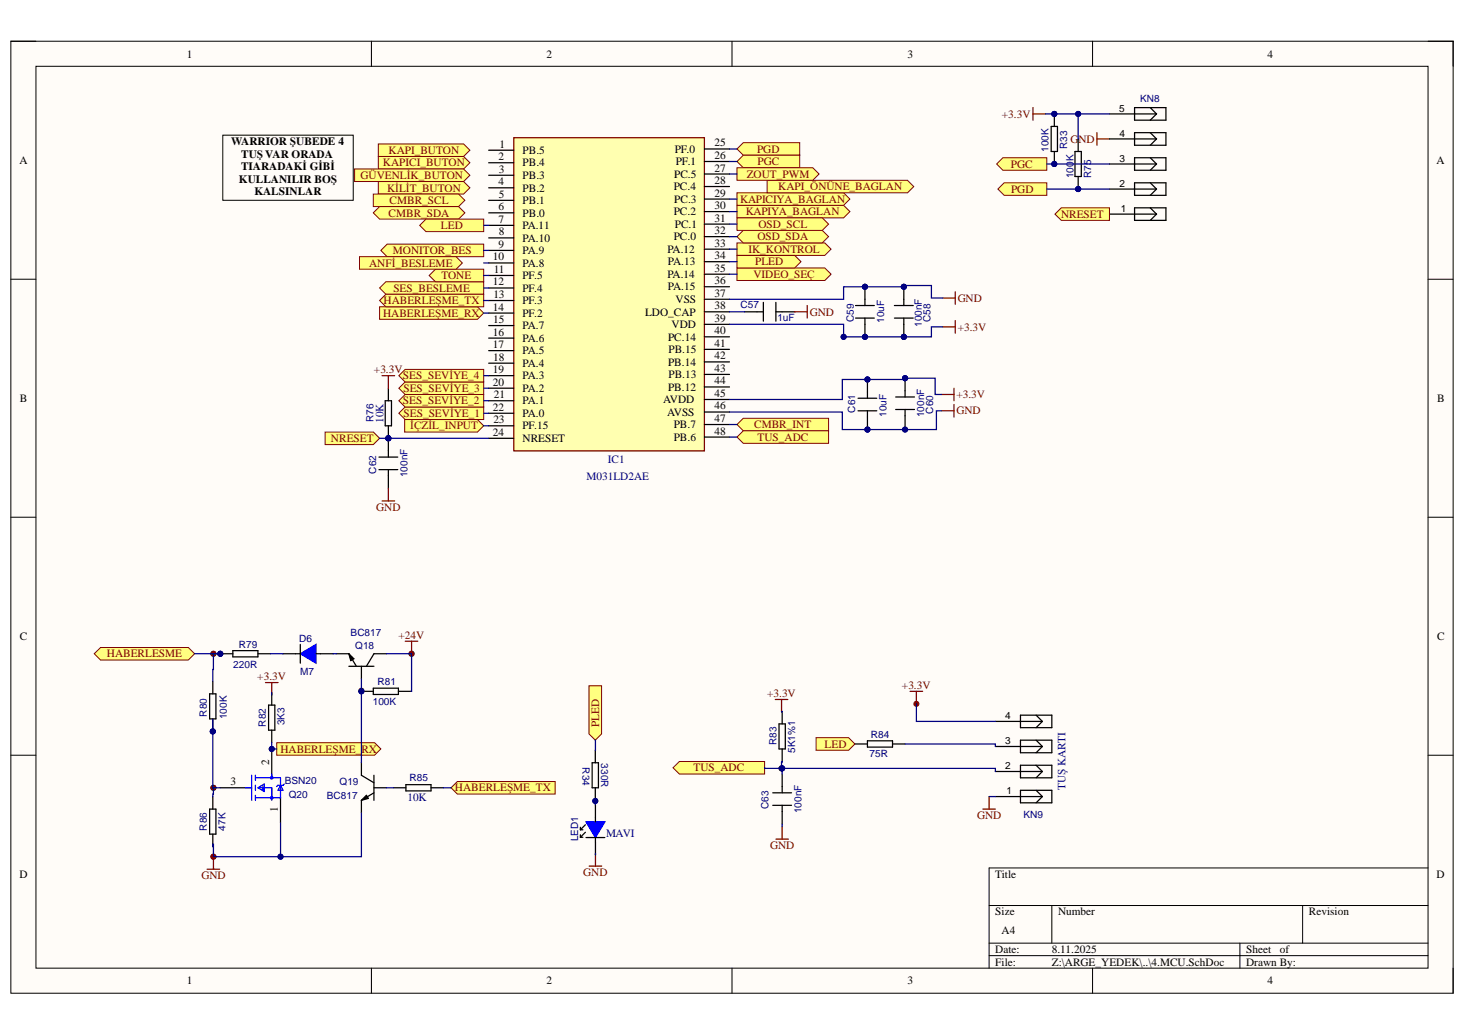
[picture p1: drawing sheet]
<svg xmlns="http://www.w3.org/2000/svg" width="297mm" height="210mm" viewBox="0 0 297 210" stroke-linecap="round" stroke-linejoin="round" font-family="sans-serif">
<defs><g id="words">
<g font-size="2.3">
<text x="37.8" y="11.7">1</text>
<text x="110.7" y="11.7">2</text>
<text x="183.9" y="11.7">3</text>
<text x="256.8" y="11.7">4</text>
<text x="46.9" y="29.4">WARRIOR ŞUBEDE 4</text>
<text x="101.2" y="29.9">1</text>
<text x="144.7" y="29.6">25</text>
<text x="3.9" y="33.2">A</text>
<text x="48.8" y="34.5">TIARADAKİ GİBİ</text>
<text x="48.9" y="31.9">TUŞ VAR ORADA</text>
<text x="101" y="32.4">2</text>
<text x="101.1" y="35">3</text>
<text x="105.9" y="31.2">PB.5</text>
<text x="105.9" y="33.7">PB.4</text>
<text x="136.8" y="30.9">PF.0</text>
<text x="137" y="33.4">PF.1</text>
<text x="144.7" y="32.2">26</text>
<text x="144.7" y="34.8">27</text>
<text x="291.1" y="33.2">A</text>
<text x="48.4" y="37">KULLANILIR BOŞ</text>
<text x="51.5" y="39.6">KALSINLAR</text>
<text x="101" y="37.5">4</text>
<text x="101.1" y="40.1">5</text>
<text x="105.9" y="36.3">PB.3</text>
<text x="105.9" y="38.8">PB.2</text>
<text x="105.9" y="41.3">PB.1</text>
<text x="136.5" y="38.6">PC.4</text>
<text x="136.6" y="36">PC.5</text>
<text x="136.6" y="41.1">PC.3</text>
<text x="144.7" y="37.3">28</text>
<text x="144.7" y="39.8">29</text>
<text x="101" y="42.6">6</text>
<text x="101" y="45.1">7</text>
<text x="101.1" y="47.7">8</text>
<text x="105.9" y="43.9">PB.0</text>
<text x="105.9" y="46.4">PA.11</text>
<text x="136.5" y="43.6">PC.2</text>
<text x="136.7" y="46.2">PC.1</text>
<text x="144.7" y="42.4">30</text>
<text x="144.7" y="44.9">31</text>
<text x="144.7" y="47.4">32</text>
<text x="99.8" y="52.7">10</text>
<text x="101" y="50.2">9</text>
<text x="105.9" y="48.9">PA.10</text>
<text x="105.9" y="51.5">PA.9</text>
<text x="135.2" y="51.2">PA.12</text>
<text x="135.3" y="53.8">PA.13</text>
<text x="136.5" y="48.7">PC.0</text>
<text x="144.7" y="50">33</text>
<text x="144.7" y="52.5">34</text>
<text x="99.9" y="57.8">12</text>
<text x="100" y="55.3">11</text>
<text x="105.9" y="54">PA.8</text>
<text x="105.9" y="56.6">PF.5</text>
<text x="105.9" y="59.1">PF.4</text>
<text x="135.2" y="56.3">PA.14</text>
<text x="135.3" y="58.8">PA.15</text>
<text x="144.7" y="55">35</text>
<text x="144.7" y="57.6">36</text>
<text x="99.8" y="62.9">14</text>
<text x="99.9" y="65.5">15</text>
<text x="100" y="60.4">13</text>
<text x="105.9" y="61.7">PF.3</text>
<text x="105.9" y="64.2">PF.2</text>
<text x="130.7" y="63.9">LDO_CAP</text>
<text x="136.9" y="61.4">VSS</text>
<text x="144.7" y="60.1">37</text>
<text x="144.7" y="62.7">38</text>
<text x="144.7" y="65.2">39</text>
<text x="99.9" y="68">16</text>
<text x="99.9" y="70.5">17</text>
<text x="105.9" y="66.7">PA.7</text>
<text x="105.9" y="69.3">PA.6</text>
<text x="105.9" y="71.8">PA.5</text>
<text x="135.4" y="69">PC.14</text>
<text x="135.4" y="71.5">PB.15</text>
<text x="136.1" y="66.5">VDD</text>
<text x="144.7" y="67.7">40</text>
<text x="144.7" y="70.3">41</text>
<text x="99.9" y="75.6">19</text>
<text x="99.9" y="73.1">18</text>
<text x="105.9" y="74.3">PA.4</text>
<text x="105.9" y="76.9">PA.3</text>
<text x="135.4" y="74.1">PB.14</text>
<text x="135.4" y="76.6">PB.13</text>
<text x="144.7" y="72.8">42</text>
<text x="144.7" y="75.3">43</text>
<text x="144.7" y="77.9">44</text>
<text x="4" y="81.4">B</text>
<text x="99.8" y="78.1">20</text>
<text x="99.9" y="83.2">22</text>
<text x="100" y="80.7">21</text>
<text x="105.9" y="79.4">PA.2</text>
<text x="105.9" y="81.9">PA.1</text>
<text x="134.4" y="81.7">AVDD</text>
<text x="135.4" y="79.1">PB.12</text>
<text x="144.7" y="80.4">45</text>
<text x="144.7" y="82.9">46</text>
<text x="291.2" y="81.4">B</text>
<text x="99.8" y="88.3">24</text>
<text x="100" y="85.7">23</text>
<text x="105.9" y="84.5">PA.0</text>
<text x="105.9" y="87">PF.15</text>
<text x="105.9" y="89.6">NRESET</text>
<text x="135.2" y="84.2">AVSS</text>
<text x="136.5" y="86.7">PB.7</text>
<text x="136.5" y="89.3">PB.6</text>
<text x="144.7" y="85.5">47</text>
<text x="144.7" y="88.1">48</text>
<text x="4" y="129.7">C</text>
<text x="291.2" y="129.7">C</text>
<text x="54.5" y="155" transform="rotate(-90 54.5 155)">2</text>
<text x="46.7" y="159.1">3</text>
<text x="56.3" y="164.5" transform="rotate(-90 56.3 164.5)">1</text>
<text x="4" y="177.9">D</text>
<text x="201.7" y="177.9">Title</text>
<text x="291.1" y="177.9">D</text>
<text x="201.7" y="185.5">Size</text>
<text x="214.4" y="185.5">Number</text>
<text x="265.2" y="185.5">Revision</text>
<text x="202.9" y="189.3">A4</text>
<text x="201.7" y="193.1">Date:</text>
<text x="201.7" y="195.6">File:</text>
<text x="213.1" y="193.1">8.11.2025</text>
<text x="213.1" y="195.6">Z:\ARGE_YEDEK\..\4.MCU.SchDoc</text>
<text x="252.5" y="193.1">Sheet</text>
<text x="252.5" y="195.6">Drawn By:</text>
<text x="259.3" y="193.1">of</text>
<text x="37.8" y="199.5">1</text>
<text x="110.7" y="199.5">2</text>
<text x="183.9" y="199.5">3</text>
<text x="256.8" y="199.5">4</text>
</g>
<g font-size="2.3" fill="#800000">
<text x="203" y="23.8">+3.3V</text>
<text x="216.9" y="28.9">G</text>
<text x="218.5" y="28.9">ND</text>
<text x="77.6" y="33.7">KAPICI_BUTON</text>
<text x="78.7" y="31.2">KAPI_BUTON</text>
<text x="153.4" y="30.9">PGD</text>
<text x="153.5" y="33.4">PGC</text>
<text x="204.8" y="34">PGC</text>
<text x="73.1" y="36.3">GÜVENLİK_BUTON</text>
<text x="78.4" y="38.8">KİLİT_BUTON</text>
<text x="78.9" y="41.3">CMBR_SCL</text>
<text x="149.9" y="41.1">KAPICIYA_BAGLAN</text>
<text x="151.3" y="36">ZOUT_PWM</text>
<text x="157.7" y="38.6">KAPI_ÖNÜNE_BAGLAN</text>
<text x="204.9" y="39.1">PGD</text>
<text x="78.7" y="43.9">CMBR_SDA</text>
<text x="89.3" y="46.4">LED</text>
<text x="151.1" y="43.6">KAPIYA_BAGLAN</text>
<text x="153.7" y="46.2">OSD_SCL</text>
<text x="215" y="44.1">NRESET</text>
<text x="79.6" y="51.5">MONITOR_BES</text>
<text x="151.6" y="51.2">IK_KONTROL</text>
<text x="153" y="53.8">PLED</text>
<text x="153.5" y="48.7">OSD_SDA</text>
<text x="74.8" y="54">ANFİ_BESLEME</text>
<text x="79.7" y="59.1">SES_BESLEME</text>
<text x="89.4" y="56.6">TONE</text>
<text x="152.7" y="56.3">VIDEO_SEÇ</text>
<text x="77.6" y="64.2">HABERLEŞME_RX</text>
<text x="77.7" y="61.7">HABERLEŞME_TX</text>
<text x="164.1" y="63.9">GND</text>
<text x="194" y="61.2">GND</text>
<text x="194" y="67">+3.3V</text>
<text x="75.8" y="75.6">+3.3V</text>
<text x="81.7" y="76.9">SES_SEVİYE_4</text>
<text x="81.7" y="81.9">SES_SEVİYE_2</text>
<text x="81.7" y="79.4">SES_SEVİYE_3</text>
<text x="193.8" y="84">GND</text>
<text x="193.8" y="80.7">+3.3V</text>
<text x="67.1" y="89.6">NRESET</text>
<text x="81.8" y="84.5">SES_SEVİYE_1</text>
<text x="83.1" y="87">İÇZİL_INPUT</text>
<text x="152.8" y="86.7">CMBR_INT</text>
<text x="153.5" y="89.3">TUS_ADC</text>
<text x="76.2" y="103.5">GND</text>
<text x="80.8" y="129.4">+24V</text>
<text x="21.7" y="133.2">HABERLESME</text>
<text x="52.1" y="137.8">+3.3V</text>
<text x="155.4" y="141.2">+3.3V</text>
<text x="182.8" y="139.5">+3.3V</text>
<text x="121.4" y="147.3" transform="rotate(-90 121.4 147.3)">PLED</text>
<text x="56.8" y="152.5">HABERLEŞME_RX</text>
<text x="167.1" y="151.5">LED</text>
<text x="92.2" y="160.4">HABERLEŞME_TX</text>
<text x="140.5" y="156.3">TUS_ADC</text>
<text x="198" y="165.9">GND</text>
<text x="156" y="172.1">GND</text>
<text x="40.8" y="178.1">GND</text>
<text x="118.2" y="177.5">GND</text>
</g>
<g font-size="2.3" fill="#000080">
<text x="77.7" y="85.7" transform="rotate(-90 77.7 85.7)">10K</text>
<text x="123.1" y="93.9">IC1</text>
<text x="118.8" y="97.2">M031LD2AE</text>
<text x="215.9" y="160.1" transform="rotate(-90 215.9 160.1)">TUŞ KARTI</text>
<text x="82.5" y="162.4">10K</text>
<text x="122.8" y="169.6">MAVI</text>
</g>
<g font-size="2">
<text x="226.8" y="22.6">5</text>
<text x="226.8" y="27.7">4</text>
<text x="226.8" y="32.8">3</text>
<text x="226.8" y="37.8">2</text>
<text x="227.1" y="42.9">1</text>
<text x="203.7" y="145.7">4</text>
<text x="203.7" y="150.8">3</text>
<text x="203.7" y="155.8">2</text>
<text x="203.9" y="160.9">1</text>
</g>
<g font-size="2" fill="#000080">
<text x="231" y="20.6">KN8</text>
<text x="212.4" y="30.8" transform="rotate(-90 212.4 30.8)">100K</text>
<text x="216.2" y="30.2" transform="rotate(-90 216.2 30.2)">R33</text>
<text x="217.5" y="32.7" transform="rotate(-90 217.5 32.7)">K</text>
<text x="217.5" y="36.1" transform="rotate(-90 217.5 36.1)">100</text>
<text x="221.1" y="36.1" transform="rotate(-90 221.1 36.1)">R75</text>
<text x="150" y="62.5">C57</text>
<text x="157.5" y="65">1uF</text>
<text x="173" y="65.3" transform="rotate(-90 173 65.3)">C59</text>
<text x="179.1" y="65.5" transform="rotate(-90 179.1 65.5)">10uF</text>
<text x="188.6" y="65.3" transform="rotate(-90 188.6 65.3)">C58</text>
<text x="186.8" y="66.3" transform="rotate(-90 186.8 66.3)">100nF</text>
<text x="173.3" y="83.6" transform="rotate(-90 173.3 83.6)">C61</text>
<text x="189.1" y="83.8" transform="rotate(-90 189.1 83.8)">C60</text>
<text x="75.7" y="85.6" transform="rotate(-90 75.7 85.6)">R76</text>
<text x="179.6" y="84.5" transform="rotate(-90 179.6 84.5)">10uF</text>
<text x="187.3" y="84.6" transform="rotate(-90 187.3 84.6)">100nF</text>
<text x="76.2" y="96" transform="rotate(-90 76.2 96)">C62</text>
<text x="82.6" y="96.7" transform="rotate(-90 82.6 96.7)">100nF</text>
<text x="48.4" y="131.3">R79</text>
<text x="60.6" y="130">D6</text>
<text x="71" y="128.9">BC817</text>
<text x="72" y="131.5">Q18</text>
<text x="47.3" y="135.3">220R</text>
<text x="60.8" y="136.8">M7</text>
<text x="75.5" y="142.9">100K</text>
<text x="76.5" y="138.9">R81</text>
<text x="41.9" y="145.2" transform="rotate(-90 41.9 145.2)">R80</text>
<text x="46" y="145.7" transform="rotate(-90 46 145.7)">100K</text>
<text x="53.9" y="147.2" transform="rotate(-90 53.9 147.2)">R82</text>
<text x="57.7" y="146.9" transform="rotate(-90 57.7 146.9)">3K3</text>
<text x="176.5" y="149.5">R84</text>
<text x="118" y="155.5" transform="rotate(90 118 155.5)">R34</text>
<text x="121.8" y="154.7" transform="rotate(90 121.8 154.7)">330R</text>
<text x="157.3" y="151" transform="rotate(-90 157.3 151)">R83</text>
<text x="161.1" y="152.6" transform="rotate(-90 161.1 152.6)">5K1%1</text>
<text x="176.2" y="153.3">75R</text>
<text x="57.7" y="158.9">BSN20</text>
<text x="58.5" y="161.7">Q20</text>
<text x="66.2" y="162">BC817</text>
<text x="68.8" y="159">Q19</text>
<text x="83" y="158.2">R85</text>
<text x="155.7" y="164" transform="rotate(-90 155.7 164)">C63</text>
<text x="162.4" y="164.7" transform="rotate(-90 162.4 164.7)">100nF</text>
<text x="207.4" y="165.8">KN9</text>
<text x="41.9" y="168.3" transform="rotate(-90 41.9 168.3)">R86</text>
<text x="45.7" y="168.3" transform="rotate(-90 45.7 168.3)">47K</text>
<text x="117.2" y="170.5" transform="rotate(-90 117.2 170.5)">LED1</text>
</g>
</g></defs>
<path d="M2.2 8.4h292.2v192.8h-292.2z" fill-rule="evenodd" fill="#fffcf8"/>
<path d="M2.2 8.4h292.2v192.8h-292.2z" fill="none" stroke="#000" stroke-width=".2"/>
<path d="M7.3 13.4h282v182.8h-282z" fill-rule="evenodd" fill="#fffcf8"/>
<g fill="none" stroke="#000" stroke-width=".2">
<path d="M2.2 8.4h5.1M7.3 13.4h282v182.8h-282zM75.3 8.4v5M148.3 8.4v5M221.4 8.4v5M289.3 8.4h5.1v5M2.2 56.6h5.1M289.3 56.6h5.1M2.2 104.8h5.1M289.3 104.8h5.1M2.2 153h5.1M289.3 153h5.1"/>
<path d="M289.3 175.9h-88.9v20.3M75.3 196.2v5M148.3 196.2v5M200.4 183.5h88.9M200.4 191.1h88.9M200.4 193.6h88.9M213.1 183.5v7.6M221.4 196.2v5M251.2 191.1v5.1M263.9 183.5v7.6M294.4 196.2v5"/>
</g>
<circle cx="43.2" cy="173.6" r=".51" fill="#000080"/>
<circle cx="43.2" cy="173.6" r=".51" fill="none" stroke="#000080" stroke-width=".2"/>
<circle cx="43.2" cy="159.6" r=".51" fill="#000080"/>
<circle cx="43.2" cy="159.6" r=".51" fill="none" stroke="#000080" stroke-width=".2"/>
<circle cx="43.2" cy="132.5" r=".51" fill="#000080"/>
<circle cx="43.2" cy="132.5" r=".51" fill="none" stroke="#000080" stroke-width=".2"/>
<circle cx="83.4" cy="132.5" r=".51" fill="#000080"/>
<circle cx="83.4" cy="132.5" r=".51" fill="none" stroke="#000080" stroke-width=".2"/>
<circle cx="158.4" cy="155.7" r=".51" fill="#000080"/>
<circle cx="158.4" cy="155.7" r=".51" fill="none" stroke="#000080" stroke-width=".2"/>
<path d="M173.2 150.7h2.6M175.8 150.1h5v1.3h-5zM180.8 150.7h2.6" fill="none" stroke="#000" stroke-width=".25"/>
<circle cx="43.2" cy="173.6" r=".51" fill="#800000"/>
<circle cx="43.2" cy="173.6" r=".51" fill="none" stroke="#800000" stroke-width=".2"/>
<circle cx="43.2" cy="159.6" r=".51" fill="#800000"/>
<circle cx="43.2" cy="159.6" r=".51" fill="none" stroke="#800000" stroke-width=".2"/>
<circle cx="43.2" cy="132.5" r=".51" fill="#800000"/>
<circle cx="43.2" cy="132.5" r=".51" fill="none" stroke="#800000" stroke-width=".2"/>
<circle cx="73.2" cy="139.9" r=".51" fill="#800000"/>
<circle cx="73.2" cy="139.9" r=".51" fill="none" stroke="#800000" stroke-width=".2"/>
<circle cx="83.4" cy="132.5" r=".51" fill="#800000"/>
<circle cx="83.4" cy="132.5" r=".51" fill="none" stroke="#800000" stroke-width=".2"/>
<path d="M42 176.1h2.5M43.2 173.6v2.5" fill="none" stroke="#800000" stroke-width=".25"/>
<path d="M68.1 132.5h2.6M70.7 135h5.1M70.7 132.5l1.5 2.5M70.7 132.5l1 1-.6 .4zM70.9 133.1l.3 .6M71.2 133.1l.2 .4M73.2 135v2.5M78.3 132.5h-2.5l-1.6 2.5M42.5 163.9h1.2v5.1h-1.2zM43.1 161.4v2.5M43.1 169v2.5" fill="none" stroke="#000" stroke-width=".25"/>
<path d="M60.8 132.5l3.2-1.9v3.8z" fill="#00f"/>
<path d="M60.8 132.5l3.2-1.9v3.8z" fill="none" stroke="#00f" stroke-width=".25"/>
<path d="M57.3 132.5h3.5M60.8 130.6v3.8M64 132.5h3.5" fill="none" stroke="#000" stroke-width=".25"/>
<circle cx="43.1" cy="148.2" r=".51" fill="#000080"/>
<circle cx="43.1" cy="148.2" r=".51" fill="none" stroke="#000080" stroke-width=".2"/>
<path d="M43.1 138v2.6M42.5 140.6h1.2v5.1h-1.2zM43.1 145.7v2.5" fill="none" stroke="#000" stroke-width=".25"/>
<circle cx="43.1" cy="148.2" r=".51" fill="#000080"/>
<circle cx="43.1" cy="148.2" r=".51" fill="none" stroke="#000080" stroke-width=".2"/>
<path d="M73.2 154.5v2.6l2.6 1.5M75.8 157.1v5.1M75.8 159.6h2.5M73.2 162.2l1-1.1 .4 .7zM73.2 162.2v2.5M74.2 161.4l-.3 .2M74.5 161.6l-.6 .3M75.8 160.6l-2.6 1.6" fill="none" stroke="#000" stroke-width=".25"/>
<circle cx="44.6" cy="132.5" r=".51" fill="#000080"/>
<circle cx="44.6" cy="132.5" r=".51" fill="none" stroke="#000080" stroke-width=".2"/>
<path d="M44.6 132.5h2.6M47.2 131.8h5.1v1.3h-5.1zM52.3 132.5h2.5" fill="none" stroke="#000" stroke-width=".25"/>
<circle cx="44.6" cy="132.5" r=".51" fill="#000080"/>
<circle cx="44.6" cy="132.5" r=".51" fill="none" stroke="#000080" stroke-width=".2"/>
<path d="M75.6 139.4h5.1v1.3h-5.1zM73.1 140.1h2.5M79.7 159.6h2.5M80.7 140.1h2.6M82.2 159h5.1v1.2h-5.1zM87.3 159.6h2.6" fill="none" stroke="#000" stroke-width=".25"/>
<path d="M82.1 129.9h2.6M83.4 129.9v2.6" fill="none" stroke="#800000" stroke-width=".25"/>
<path d="M19.1 132.5l1.3-1.3h17.8l1.2 1.3-1.2 1.2h-17.8z" fill-rule="evenodd" fill="#ffff80"/>
<path d="M19.1 132.5l1.3-1.3h17.8l1.2 1.3-1.2 1.2h-17.8z" fill="none" stroke="#800000" stroke-width=".2"/>
<path d="M104.1 27.9h38.6v63.4h-38.6z" fill-rule="evenodd" fill="#ffffb0"/>
<path d="M104.1 27.9h38.6v63.4h-38.6zM209.3 21.8v2.5M209.3 23.1h2.6M222.3 26.9v2.5M222.3 28.1h2.5" fill="none" stroke="#800000" stroke-width=".25"/>
<g fill="none" stroke="#000" stroke-width=".25">
<path d="M99 30.4h5.1M99 33h5.1M99 35.5h5.1M99 38h5.1M142.7 30.2h5.1M142.7 32.7h5.1M142.7 35.3h5.1M142.7 37.8h5.1M224.8 23.1h9.5M224.8 33.2h9.5M224.8 28.1h9.5M224.8 38.3h9.5"/>
<path d="M229.9 21.8h6.3v2.5h-6.3zM229.9 26.9h6.3v2.5h-6.3zM229.9 32h6.3v2.5h-6.3zM229.9 37h6.3v2.6h-6.3zM233.1 21.8l1.2 1.3M233.1 26.9l1.2 1.2M233.1 32l1.2 1.2M233.1 37l1.2 1.3M234.3 33.2l-1.2 1.3M234.3 23.1l-1.2 1.2M234.3 28.1l-1.2 1.3M234.3 38.3l-1.2 1.3"/>
<path d="M99 40.6h5.1M99 43.1h5.1M99 45.7h5.1M99 48.2h5.1M99 50.7h5.1M99 53.3h5.1M99 55.8h5.1M99 58.4h5.1M142.7 40.3h5.1M142.7 42.9h5.1M142.7 45.4h5.1M142.7 47.9h5.1"/>
<path d="M142.7 50.5h5.1M142.7 53h5.1M142.7 55.6h5.1M142.7 58.1h5.1M224.8 43.4h9.5M229.9 42.1h6.3v2.6h-6.3zM233.1 42.1l1.2 1.3M234.3 43.4l-1.2 1.3M99 60.9h5.1M99 63.4h5.1M99 66h5.1M99 68.5h5.1"/>
<path d="M99 71h5.1M99 73.6h5.1M99 76.1h5.1M99 78.7h5.1M142.7 60.6h5.1M142.7 63.2h5.1M142.7 65.7h5.1M142.7 68.2h5.1M142.7 70.8h5.1M142.7 73.3h5.1M142.7 75.9h5.1M142.7 78.4h5.1"/>
<path d="M99 81.2h5.1M99 83.7h5.1M99 86.3h5.1M99 88.8h5.1M142.7 80.9h5.1M142.7 83.5h5.1M142.7 86h5.1M142.7 88.6h5.1"/>
</g>
<path d="M213.8 43.4l1.2-1.3h9.8v2.6h-9.8z" fill-rule="evenodd" fill="#ffff80"/>
<path d="M213.8 43.4l1.2-1.3h9.8v2.6h-9.8z" fill="none" stroke="#800000" stroke-width=".2"/>
<path d="M201.9 33.2l1.3-1.2h8.9v2.5h-8.9z" fill-rule="evenodd" fill="#ffff80"/>
<path d="M201.9 33.2l1.3-1.2h8.9v2.5h-8.9z" fill="none" stroke="#800000" stroke-width=".2"/>
<path d="M202.2 38.3l1.3-1.3h8.6v2.6h-8.6z" fill-rule="evenodd" fill="#ffff80"/>
<path d="M202.2 38.3l1.3-1.3h8.6v2.6h-8.6z" fill="none" stroke="#800000" stroke-width=".2"/>
<path d="M150.6 28.9h11.4v2.5h-11.4l-1.3-1.2z" fill-rule="evenodd" fill="#ffff80"/>
<path d="M150.6 28.9h11.4v2.5h-11.4l-1.3-1.2z" fill="none" stroke="#800000" stroke-width=".2"/>
<path d="M150.6 31.4h11.4v2.6h-11.4l-1.3-1.3z" fill-rule="evenodd" fill="#ffff80"/>
<path d="M150.6 31.4h11.4v2.6h-11.4l-1.3-1.3z" fill="none" stroke="#800000" stroke-width=".2"/>
<path d="M65.9 87.5h9.7l1.3 1.3-1.3 1.3h-9.7z" fill-rule="evenodd" fill="#ffff80"/>
<path d="M65.9 87.5h9.7l1.3 1.3-1.3 1.3h-9.7z" fill="none" stroke="#800000" stroke-width=".2"/>
<path d="M190.7 83.2h2.6M193.3 82v2.5" fill="none" stroke="#800000" stroke-width=".25"/>
<circle cx="78.7" cy="88.8" r=".51" fill="#000080"/>
<circle cx="78.7" cy="88.8" r=".51" fill="none" stroke="#000080" stroke-width=".2"/>
<path d="M78.1 81.2h1.2v5.1h-1.2zM78.7 86.3v2.5" fill="none" stroke="#000" stroke-width=".25"/>
<circle cx="78.7" cy="88.8" r=".51" fill="#000080"/>
<circle cx="78.7" cy="88.8" r=".51" fill="none" stroke="#000080" stroke-width=".2"/>
<path d="M78.7 78.7v2.5" fill="none" stroke="#000" stroke-width=".25"/>
<circle cx="78.7" cy="88.8" r=".51" fill="#000080"/>
<circle cx="78.7" cy="88.8" r=".51" fill="none" stroke="#000080" stroke-width=".2"/>
<path d="M76.8 92.6h3.8M76.8 95.2h3.8M78.7 88.8v3.8M78.7 95.2v1.2" fill="none" stroke="#000" stroke-width=".25"/>
<circle cx="78.7" cy="88.8" r=".51" fill="#000080"/>
<circle cx="78.7" cy="88.8" r=".51" fill="none" stroke="#000080" stroke-width=".2"/>
<path d="M78.7 96.4v2.6" fill="none" stroke="#000" stroke-width=".25"/>
<path d="M77.4 76.1h2.6M78.7 76.1v2.6M190.7 79.9h2.6M193.3 78.7v2.5M78.7 99v2.5M77.4 101.5h2.6" fill="none" stroke="#800000" stroke-width=".25"/>
<circle cx="183.4" cy="76.6" r=".51" fill="#000080"/>
<circle cx="183.4" cy="76.6" r=".51" fill="none" stroke="#000080" stroke-width=".2"/>
<path d="M183.4 76.6v3.8M181.5 80.4h3.8M181.5 83h3.8M183.4 83v1.2" fill="none" stroke="#000" stroke-width=".25"/>
<circle cx="183.4" cy="76.6" r=".51" fill="#000080"/>
<circle cx="183.4" cy="76.6" r=".51" fill="none" stroke="#000080" stroke-width=".2"/>
<path d="M183.4 84.2v2.6" fill="none" stroke="#000" stroke-width=".25"/>
<circle cx="175.8" cy="76.9" r=".51" fill="#000080"/>
<circle cx="175.8" cy="76.9" r=".51" fill="none" stroke="#000080" stroke-width=".2"/>
<circle cx="175.8" cy="87" r=".51" fill="#000080"/>
<circle cx="175.8" cy="87" r=".51" fill="none" stroke="#000080" stroke-width=".2"/>
<path d="M175.8 76.9v3.8M173.9 80.7h3.8M173.9 83.2h3.8M175.8 83.2v1.3" fill="none" stroke="#000" stroke-width=".25"/>
<circle cx="175.8" cy="76.9" r=".51" fill="#000080"/>
<circle cx="175.8" cy="76.9" r=".51" fill="none" stroke="#000080" stroke-width=".2"/>
<path d="M175.8 84.5v2.5" fill="none" stroke="#000" stroke-width=".25"/>
<circle cx="175.8" cy="87" r=".51" fill="#000080"/>
<circle cx="175.8" cy="87" r=".51" fill="none" stroke="#000080" stroke-width=".2"/>
<path d="M193.6 59.1v2.5M191 60.4h2.6M191 66.2h2.6M193.6 65v2.5" fill="none" stroke="#800000" stroke-width=".25"/>
<circle cx="183.1" cy="58.1" r=".51" fill="#000080"/>
<circle cx="183.1" cy="58.1" r=".51" fill="none" stroke="#000080" stroke-width=".2"/>
<circle cx="183.1" cy="68.2" r=".51" fill="#000080"/>
<circle cx="183.1" cy="68.2" r=".51" fill="none" stroke="#000080" stroke-width=".2"/>
<path d="M183.1 58.1v3.8M181.2 61.9h3.8M181.2 64.4h3.8M183.1 64.4v1.3" fill="none" stroke="#000" stroke-width=".25"/>
<circle cx="183.1" cy="58.1" r=".51" fill="#000080"/>
<circle cx="183.1" cy="58.1" r=".51" fill="none" stroke="#000080" stroke-width=".2"/>
<path d="M183.1 65.7v2.5" fill="none" stroke="#000" stroke-width=".25"/>
<circle cx="183.1" cy="68.2" r=".51" fill="#000080"/>
<circle cx="183.1" cy="68.2" r=".51" fill="none" stroke="#000080" stroke-width=".2"/>
<circle cx="175.3" cy="58.1" r=".51" fill="#000080"/>
<circle cx="175.3" cy="58.1" r=".51" fill="none" stroke="#000080" stroke-width=".2"/>
<circle cx="175.3" cy="68.2" r=".51" fill="#000080"/>
<circle cx="175.3" cy="68.2" r=".51" fill="none" stroke="#000080" stroke-width=".2"/>
<path d="M175.3 58.1v3.8M173.3 61.9h3.9M173.3 64.4h3.9M175.3 64.4v1.3" fill="none" stroke="#000" stroke-width=".25"/>
<circle cx="175.3" cy="58.1" r=".51" fill="#000080"/>
<circle cx="175.3" cy="58.1" r=".51" fill="none" stroke="#000080" stroke-width=".2"/>
<path d="M175.3 65.7v2.5" fill="none" stroke="#000" stroke-width=".25"/>
<circle cx="175.3" cy="68.2" r=".51" fill="#000080"/>
<circle cx="175.3" cy="68.2" r=".51" fill="none" stroke="#000080" stroke-width=".2"/>
<circle cx="213.6" cy="33.2" r=".51" fill="#000080"/>
<circle cx="213.6" cy="33.2" r=".51" fill="none" stroke="#000080" stroke-width=".2"/>
<circle cx="213.6" cy="23.1" r=".51" fill="#000080"/>
<circle cx="213.6" cy="23.1" r=".51" fill="none" stroke="#000080" stroke-width=".2"/>
<path d="M213 25.6h1.3v5.1h-1.3zM213.6 30.7v2.5" fill="none" stroke="#000" stroke-width=".25"/>
<circle cx="213.6" cy="33.2" r=".51" fill="#000080"/>
<circle cx="213.6" cy="33.2" r=".51" fill="none" stroke="#000080" stroke-width=".2"/>
<path d="M213.6 23.1v2.5" fill="none" stroke="#000" stroke-width=".25"/>
<circle cx="213.6" cy="23.1" r=".51" fill="#000080"/>
<circle cx="213.6" cy="23.1" r=".51" fill="none" stroke="#000080" stroke-width=".2"/>
<circle cx="218.4" cy="38.3" r=".51" fill="#000080"/>
<circle cx="218.4" cy="38.3" r=".51" fill="none" stroke="#000080" stroke-width=".2"/>
<path d="M217.8 30.7h1.3v5.1h-1.3zM218.5 35.8v2.5" fill="none" stroke="#000" stroke-width=".25"/>
<circle cx="218.4" cy="38.3" r=".51" fill="#000080"/>
<circle cx="218.4" cy="38.3" r=".51" fill="none" stroke="#000080" stroke-width=".2"/>
<path d="M218.5 28.1v2.6" fill="none" stroke="#000" stroke-width=".25"/>
<path d="M76.9 58.4l1.3-1.3h19.8v2.5h-19.8z" fill-rule="evenodd" fill="#ffff80"/>
<path d="M76.9 58.4l1.3-1.3h19.8v2.5h-19.8z" fill="none" stroke="#800000" stroke-width=".2"/>
<path d="M76.7 29.2h17.2l1.3 1.2-1.3 1.3h-17.2z" fill-rule="evenodd" fill="#ffff80"/>
<path d="M76.7 29.2h17.2l1.3 1.2-1.3 1.3h-17.2z" fill="none" stroke="#800000" stroke-width=".2"/>
<path d="M76.7 31.7h17.2l1.3 1.3-1.3 1.2h-17.2z" fill-rule="evenodd" fill="#ffff80"/>
<path d="M76.7 31.7h17.2l1.3 1.3-1.3 1.2h-17.2z" fill="none" stroke="#800000" stroke-width=".2"/>
<path d="M71.8 34.2h22.1l1.3 1.3-1.3 1.3h-22.1z" fill-rule="evenodd" fill="#ffff80"/>
<path d="M71.8 34.2h22.1l1.3 1.3-1.3 1.3h-22.1z" fill="none" stroke="#800000" stroke-width=".2"/>
<path d="M76.7 36.8h17.2l1.3 1.2-1.3 1.3h-17.2z" fill-rule="evenodd" fill="#ffff80"/>
<path d="M76.7 36.8h17.2l1.3 1.2-1.3 1.3h-17.2z" fill="none" stroke="#800000" stroke-width=".2"/>
<path d="M82 85h14.7l1.3 1.3-1.3 1.2h-14.7z" fill-rule="evenodd" fill="#ffff80"/>
<path d="M82 85h14.7l1.3 1.3-1.3 1.2h-14.7z" fill="none" stroke="#800000" stroke-width=".2"/>
<path d="M76.9 62.2h19.8l1.3 1.2-1.3 1.3h-19.8z" fill-rule="evenodd" fill="#ffff80"/>
<path d="M76.9 62.2h19.8l1.3 1.2-1.3 1.3h-19.8z" fill="none" stroke="#800000" stroke-width=".2"/>
<path d="M76.9 60.9l1.3-1.3h19.8v2.6h-19.8z" fill-rule="evenodd" fill="#ffff80"/>
<path d="M76.9 60.9l1.3-1.3h19.8v2.6h-19.8z" fill="none" stroke="#800000" stroke-width=".2"/>
<path d="M91.4 159.6l1.3-1.3h19.8v2.6h-19.8z" fill-rule="evenodd" fill="#ffff80"/>
<path d="M91.4 159.6l1.3-1.3h19.8v2.6h-19.8z" fill="none" stroke="#800000" stroke-width=".2"/>
<path d="M56.1 150.5h19.8l1.3 1.2-1.3 1.3h-19.8z" fill-rule="evenodd" fill="#ffff80"/>
<path d="M56.1 150.5h19.8l1.3 1.2-1.3 1.3h-19.8z" fill="none" stroke="#800000" stroke-width=".2"/>
<path d="M150.9 63.2h3.8M154.7 61.3v3.8M157.2 63.2h3.8M157.2 61.3v3.8M54.4 142.9h1.3v5h-1.3zM55.1 140.3v2.6M55.1 147.9v2.6" fill="none" stroke="#000" stroke-width=".25"/>
<path d="M161 63.2h2.6M163.6 61.9v2.5M53.8 138.3h2.5M55.1 138.3v2.5" fill="none" stroke="#800000" stroke-width=".25"/>
<path d="M87 55.8l1.2-1.3h9.8v2.6h-9.8z" fill-rule="evenodd" fill="#ffff80"/>
<path d="M87 55.8l1.2-1.3h9.8v2.6h-9.8z" fill="none" stroke="#800000" stroke-width=".2"/>
<path d="M44.6 159.6h5.1M55.1 152v5.1M56.8 161.6v5.1" fill="none" stroke="#000" stroke-width=".25"/>
<g fill="none" stroke="#00f" stroke-width=".25">
<path d="M49.7 159.6h1.3M51 157.1v5.1M51.8 157.1v1M51.8 159.1v1M51.8 157.6h5v4h-5M52.3 159.6l1.2-.7v1.5zM52.5 159.6h2.6v2.6M53.3 159.4v.7M55.1 156.8v.8M56.8 159.1l.5 1h-1zM57.6 158.9l-.3 .2h-1l-.2 .3M51.8 161.1v1.1"/>
<circle cx="55.1" cy="157.6" r=".25"/>
<circle cx="55.1" cy="161.6" r=".25"/>
</g>
<path d="M149.3 41.6h21.6l1.3 1.3-1.3 1.2h-21.6z" fill-rule="evenodd" fill="#ffff80"/>
<path d="M149.3 41.6h21.6l1.3 1.3-1.3 1.2h-21.6z" fill="none" stroke="#800000" stroke-width=".2"/>
<path d="M149.3 39.1h21.6l1.3 1.2-1.3 1.3h-21.6z" fill-rule="evenodd" fill="#ffff80"/>
<path d="M149.3 39.1h21.6l1.3 1.2-1.3 1.3h-21.6z" fill="none" stroke="#800000" stroke-width=".2"/>
<path d="M155.4 36.5h28.5l1.2 1.3-1.2 1.3h-28.5z" fill-rule="evenodd" fill="#ffff80"/>
<path d="M155.4 36.5h28.5l1.2 1.3-1.2 1.3h-28.5z" fill="none" stroke="#800000" stroke-width=".2"/>
<path d="M149.3 34h15.4l1.3 1.3-1.3 1.2h-15.4z" fill-rule="evenodd" fill="#ffff80"/>
<path d="M149.3 34h15.4l1.3 1.3-1.3 1.2h-15.4z" fill="none" stroke="#800000" stroke-width=".2"/>
<path d="M45.1 27.4h26.5v13.2h-26.5z" fill="none" stroke="#000" stroke-width=".2"/>
<path d="M75.6 39.3h17.3l1.3 1.3-1.3 1.3h-17.3z" fill-rule="evenodd" fill="#ffff80"/>
<path d="M75.6 39.3h17.3l1.3 1.3-1.3 1.3h-17.3z" fill="none" stroke="#800000" stroke-width=".2"/>
<path d="M75.6 43.1l1.3-1.2h16l1.3 1.2-1.3 1.3h-16z" fill-rule="evenodd" fill="#ffff80"/>
<path d="M75.6 43.1l1.3-1.2h16l1.3 1.2-1.3 1.3h-16z" fill="none" stroke="#800000" stroke-width=".2"/>
<path d="M149.3 86l1.3-1.3h17.3v2.6h-17.3z" fill-rule="evenodd" fill="#ffff80"/>
<path d="M149.3 86l1.3-1.3h17.3v2.6h-17.3z" fill="none" stroke="#800000" stroke-width=".2"/>
<circle cx="158.4" cy="155.7" r=".51" fill="#800000"/>
<circle cx="158.4" cy="155.7" r=".51" fill="none" stroke="#800000" stroke-width=".2"/>
<circle cx="185.7" cy="142.6" r=".51" fill="#800000"/>
<circle cx="185.7" cy="142.6" r=".51" fill="none" stroke="#800000" stroke-width=".2"/>
<path d="M157.2 170h2.5M158.5 167.5v2.5M199.1 163.9h2.6M200.4 161.4v2.5" fill="none" stroke="#800000" stroke-width=".25"/>
<g fill="none" stroke="#000" stroke-width=".25">
<path d="M157.8 146.7h1.3v5h-1.3zM158.5 144.1v2.6M158.5 151.7v2.6M158.5 156.8v3.8M201.7 146.2h9.5M201.7 151.2h9.5M201.7 156.3h9.5M206.8 144.9h6.3v2.5h-6.3zM206.8 150h6.3v2.5h-6.3zM206.8 155h6.3v2.6h-6.3zM209.9 144.9l1.3 1.3M209.9 150l1.3 1.2"/>
<path d="M209.9 155l1.3 1.3M211.2 146.2l-1.3 1.2M211.2 151.2l-1.3 1.3M211.2 156.3l-1.3 1.3M156.6 163.2h3.8M156.6 160.6h3.8M158.5 163.2v3.8M201.7 161.4h9.5M206.8 160.1h6.3v2.6h-6.3zM209.9 160.1l1.3 1.3M211.2 161.4l-1.3 1.3"/>
</g>
<path d="M136.4 155.6l1.2-1.3h17.3v2.5h-17.3z" fill-rule="evenodd" fill="#ffff80"/>
<path d="M136.4 155.6l1.2-1.3h17.3v2.5h-17.3z" fill="none" stroke="#800000" stroke-width=".2"/>
<path d="M157.1 141.7h2.5M158.4 141.7v2.6M184.4 140.1h2.5M185.7 140.1v2.5" fill="none" stroke="#800000" stroke-width=".25"/>
<path d="M149.3 88.6l1.3-1.3h17.3v2.5h-17.3z" fill-rule="evenodd" fill="#ffff80"/>
<path d="M149.3 88.6l1.3-1.3h17.3v2.5h-17.3z" fill="none" stroke="#800000" stroke-width=".2"/>
<path d="M149.3 54.3h17.8l1.3 1.3-1.3 1.2h-17.8z" fill-rule="evenodd" fill="#ffff80"/>
<path d="M149.3 54.3h17.8l1.3 1.3-1.3 1.2h-17.8z" fill="none" stroke="#800000" stroke-width=".2"/>
<path d="M82.1 82.5h15.9v2.5h-15.9l-1.3-1.3z" fill-rule="evenodd" fill="#ffff80"/>
<path d="M82.1 82.5h15.9v2.5h-15.9l-1.3-1.3z" fill="none" stroke="#800000" stroke-width=".2"/>
<path d="M80.8 81.2l1.3-1.3h15.9v2.6h-15.9z" fill-rule="evenodd" fill="#ffff80"/>
<path d="M80.8 81.2l1.3-1.3h15.9v2.6h-15.9z" fill="none" stroke="#800000" stroke-width=".2"/>
<path d="M80.8 78.7l1.3-1.3h15.9v2.5h-15.9z" fill-rule="evenodd" fill="#ffff80"/>
<path d="M80.8 78.7l1.3-1.3h15.9v2.5h-15.9z" fill="none" stroke="#800000" stroke-width=".2"/>
<path d="M80.8 76.1l1.3-1.3h15.9v2.6h-15.9z" fill-rule="evenodd" fill="#ffff80"/>
<path d="M80.8 76.1l1.3-1.3h15.9v2.6h-15.9z" fill="none" stroke="#800000" stroke-width=".2"/>
<path d="M149.3 49.2h17.8l1.3 1.3-1.3 1.3h-17.8z" fill-rule="evenodd" fill="#ffff80"/>
<path d="M149.3 49.2h17.8l1.3 1.3-1.3 1.3h-17.8z" fill="none" stroke="#800000" stroke-width=".2"/>
<path d="M149.3 47.9l1.3-1.2h16l1.3 1.2-1.3 1.3h-16z" fill-rule="evenodd" fill="#ffff80"/>
<path d="M149.3 47.9l1.3-1.2h16l1.3 1.2-1.3 1.3h-16z" fill="none" stroke="#800000" stroke-width=".2"/>
<path d="M149.3 44.1h17.3l1.3 1.3-1.3 1.3h-17.3z" fill-rule="evenodd" fill="#ffff80"/>
<path d="M149.3 44.1h17.3l1.3 1.3-1.3 1.3h-17.3z" fill="none" stroke="#800000" stroke-width=".2"/>
<path d="M85 45.7l1.3-1.3h11.7v2.5h-11.7z" fill-rule="evenodd" fill="#ffff80"/>
<path d="M85 45.7l1.3-1.3h11.7v2.5h-11.7z" fill="none" stroke="#800000" stroke-width=".2"/>
<path d="M77.2 50.7l1.2-1.2h19.6v2.5h-19.6z" fill-rule="evenodd" fill="#ffff80"/>
<path d="M77.2 50.7l1.2-1.2h19.6v2.5h-19.6z" fill="none" stroke="#800000" stroke-width=".2"/>
<path d="M165.3 149.5h6.7l1.2 1.2-1.2 1.3h-6.7z" fill-rule="evenodd" fill="#ffff80"/>
<path d="M165.3 149.5h6.7l1.2 1.2-1.2 1.3h-6.7z" fill="none" stroke="#800000" stroke-width=".2"/>
<path d="M149.3 51.8h11.7l1.3 1.2-1.3 1.3h-11.7z" fill-rule="evenodd" fill="#ffff80"/>
<path d="M149.3 51.8h11.7l1.3 1.2-1.3 1.3h-11.7z" fill="none" stroke="#800000" stroke-width=".2"/>
<path d="M120 154.5h1.3v5.1h-1.3zM120.6 152v2.5M120.6 159.6v2.6" fill="none" stroke="#000" stroke-width=".25"/>
<path d="M119.4 175.5h2.5M120.7 172.9v2.6" fill="none" stroke="#800000" stroke-width=".25"/>
<path d="M118.7 166.5h3.8l-1.9 3.2z" fill="#00f"/>
<path d="M118.7 166.5h3.8l-1.9 3.2z" fill="none" stroke="#00f" stroke-width=".25"/>
<path d="M117.6 169.6h.5M117.6 167.6v.5M117.6 169.1v.5M117.6 168.1h.5M118.6 168.6l-1 1M118.6 167.1l-1 1M118.7 169.7h3.8M120.6 163v3.5M120.6 169.7l.1 3.5" fill="none" stroke="#000" stroke-width=".25"/>
<path d="M119.3 138.9h2.6v9.8l-1.3 1.3-1.3-1.3z" fill-rule="evenodd" fill="#ffff80"/>
<path d="M119.3 138.9h2.6v9.8l-1.3 1.3-1.3-1.3z" fill="none" stroke="#800000" stroke-width=".2"/>
<path d="M72.8 52h19.6l1.3 1.3-1.3 1.2h-19.6z" fill-rule="evenodd" fill="#ffff80"/>
<path d="M72.8 52h19.6l1.3 1.3-1.3 1.2h-19.6z" fill="none" stroke="#800000" stroke-width=".2"/>
<path d="M191 66.2h-2.3v2h-5.6M67.5 132.5h.6" fill="none" stroke="#000080" stroke-width=".25"/>
<circle cx="183.1" cy="68.2" r=".51" fill="#000080"/>
<circle cx="183.1" cy="68.2" r=".51" fill="none" stroke="#000080" stroke-width=".2"/>
<path d="M190.7 83.2h-1v3.8h-6.3" fill="none" stroke="#000080" stroke-width=".25"/>
<circle cx="183.4" cy="87" r=".51" fill="#000080"/>
<circle cx="183.4" cy="87" r=".51" fill="none" stroke="#000080" stroke-width=".2"/>
<path d="M212.1 38.3h12.7" fill="none" stroke="#000080" stroke-width=".25"/>
<circle cx="218.4" cy="38.3" r=".51" fill="#000080"/>
<circle cx="218.4" cy="38.3" r=".51" fill="none" stroke="#000080" stroke-width=".2"/>
<path d="M183.1 68v.2h-12.2" fill="none" stroke="#000080" stroke-width=".25"/>
<circle cx="183.1" cy="68.2" r=".51" fill="#000080"/>
<circle cx="183.1" cy="68.2" r=".51" fill="none" stroke="#000080" stroke-width=".2"/>
<circle cx="175.3" cy="68.2" r=".51" fill="#000080"/>
<circle cx="175.3" cy="68.2" r=".51" fill="none" stroke="#000080" stroke-width=".2"/>
<circle cx="170.9" cy="68.2" r=".51" fill="#000080"/>
<circle cx="170.9" cy="68.2" r=".51" fill="none" stroke="#000080" stroke-width=".2"/>
<path d="M73.2 164.7v8.9h-16.4v-6.9" fill="none" stroke="#000080" stroke-width=".25"/>
<circle cx="56.8" cy="173.6" r=".51" fill="#000080"/>
<circle cx="56.8" cy="173.6" r=".51" fill="none" stroke="#000080" stroke-width=".2"/>
<path d="M55.1 151.7h1" fill="none" stroke="#000080" stroke-width=".25"/>
<circle cx="55.1" cy="151.7" r=".51" fill="#000080"/>
<circle cx="55.1" cy="151.7" r=".51" fill="none" stroke="#000080" stroke-width=".2"/>
<g fill="none" stroke="#000080" stroke-width=".25">
<path d="M98 45.7h1M98 50.7h1M98 53.3h1M98 55.8h1M98 58.4h1M98 60.9h1M98 63.4h1M98 76.1h1M98 78.7h1M76.9 88.8h22.1M98 81.2h1M98 83.7h1"/>
<path d="M98 86.3h1M43.2 159.6h1.4M200.4 161.4h1.3"/>
</g>
<circle cx="78.7" cy="88.8" r=".51" fill="#000080"/>
<circle cx="78.7" cy="88.8" r=".51" fill="none" stroke="#000080" stroke-width=".2"/>
<path d="M147.8 83.5h22.9v3.5h12.7v-.2M147.8 88.6h1.5M147.8 86h1.5" fill="none" stroke="#000080" stroke-width=".25"/>
<circle cx="175.8" cy="87" r=".51" fill="#000080"/>
<circle cx="175.8" cy="87" r=".51" fill="none" stroke="#000080" stroke-width=".2"/>
<circle cx="183.4" cy="87" r=".51" fill="#000080"/>
<circle cx="183.4" cy="87" r=".51" fill="none" stroke="#000080" stroke-width=".2"/>
<path d="M190.7 79.9h-1.2v-3.3h-6.1v.3h-12.7v4h-22.9" fill="none" stroke="#000080" stroke-width=".25"/>
<circle cx="175.8" cy="76.9" r=".51" fill="#000080"/>
<circle cx="175.8" cy="76.9" r=".51" fill="none" stroke="#000080" stroke-width=".2"/>
<circle cx="183.4" cy="76.6" r=".51" fill="#000080"/>
<circle cx="183.4" cy="76.6" r=".51" fill="none" stroke="#000080" stroke-width=".2"/>
<path d="M147.8 65.7h23.1v2.8" fill="none" stroke="#000080" stroke-width=".25"/>
<circle cx="170.9" cy="68.2" r=".51" fill="#000080"/>
<circle cx="170.9" cy="68.2" r=".51" fill="none" stroke="#000080" stroke-width=".2"/>
<path d="M191 60.4h-2.3v-2.6h-5.6v.3h-12.2v2.5h-23.1" fill="none" stroke="#000080" stroke-width=".25"/>
<circle cx="175.3" cy="58.1" r=".51" fill="#000080"/>
<circle cx="175.3" cy="58.1" r=".51" fill="none" stroke="#000080" stroke-width=".2"/>
<circle cx="183.1" cy="58.1" r=".51" fill="#000080"/>
<circle cx="183.1" cy="58.1" r=".51" fill="none" stroke="#000080" stroke-width=".2"/>
<path d="M147.8 35.3h1.5M147.8 32.7h1.5M147.8 30.2h1.5M212.1 33.2h12.7M147.8 55.6h1.5M147.8 50.5h1.5M147.8 47.9h1.5M147.8 45.4h1.5M147.8 42.9h1.5M147.8 40.3h1.5M147.8 63.2h3.1" fill="none" stroke="#000080" stroke-width=".25"/>
<circle cx="213.6" cy="33.2" r=".51" fill="#000080"/>
<circle cx="213.6" cy="33.2" r=".51" fill="none" stroke="#000080" stroke-width=".2"/>
<path d="M211.9 23.1h12.9" fill="none" stroke="#000080" stroke-width=".25"/>
<circle cx="218.4" cy="23.1" r=".51" fill="#000080"/>
<circle cx="218.4" cy="23.1" r=".51" fill="none" stroke="#000080" stroke-width=".2"/>
<circle cx="213.6" cy="23.1" r=".51" fill="#000080"/>
<circle cx="213.6" cy="23.1" r=".51" fill="none" stroke="#000080" stroke-width=".2"/>
<path d="M218.5 23.1v5" fill="none" stroke="#000080" stroke-width=".25"/>
<circle cx="218.4" cy="23.1" r=".51" fill="#000080"/>
<circle cx="218.4" cy="23.1" r=".51" fill="none" stroke="#000080" stroke-width=".2"/>
<path d="M158.5 155.7v1.1" fill="none" stroke="#000080" stroke-width=".25"/>
<circle cx="158.5" cy="155.7" r=".51" fill="#000080"/>
<circle cx="158.5" cy="155.7" r=".51" fill="none" stroke="#000080" stroke-width=".2"/>
<path d="M78.3 132.5h5.1v7.6h-.1M73.1 140.1h.1M158.5 154.3l-.1 .1v1.9M158.5 144.1l-.1 .2" fill="none" stroke="#000080" stroke-width=".25"/>
<circle cx="73.2" cy="140.1" r=".51" fill="#000080"/>
<circle cx="73.2" cy="140.1" r=".51" fill="none" stroke="#000080" stroke-width=".2"/>
<path d="M39.4 132.5h5.7M54.8 132.5h2.5M78.3 159.6h1.4M89.9 159.6h1.5" fill="none" stroke="#000080" stroke-width=".25"/>
<circle cx="44.6" cy="132.5" r=".51" fill="#000080"/>
<circle cx="44.6" cy="132.5" r=".51" fill="none" stroke="#000080" stroke-width=".2"/>
<path d="M73.2 137.5v17" fill="none" stroke="#000080" stroke-width=".25"/>
<circle cx="73.2" cy="140.1" r=".51" fill="#000080"/>
<circle cx="73.2" cy="140.1" r=".51" fill="none" stroke="#000080" stroke-width=".2"/>
<path d="M43.2 132.5l-.1 5.5M55.1 150.5v1.5M55.1 140.3v.5" fill="none" stroke="#000080" stroke-width=".25"/>
<circle cx="55.1" cy="151.7" r=".51" fill="#000080"/>
<circle cx="55.1" cy="151.7" r=".51" fill="none" stroke="#000080" stroke-width=".2"/>
<path d="M43.1 145.8v13.8h.1l-.1 1.8" fill="none" stroke="#000080" stroke-width=".25"/>
<circle cx="43.1" cy="148.2" r=".51" fill="#000080"/>
<circle cx="43.1" cy="148.2" r=".51" fill="none" stroke="#000080" stroke-width=".2"/>
<path d="M43.1 171.5v-.5h.1v2.6h13.6" fill="none" stroke="#000080" stroke-width=".25"/>
<circle cx="56.8" cy="173.6" r=".51" fill="#000080"/>
<circle cx="56.8" cy="173.6" r=".51" fill="none" stroke="#000080" stroke-width=".2"/>
<path d="M147.8 53h1.5M120.6 150v2M120.6 162.3h.1M120.7 172.9v.3" fill="none" stroke="#000080" stroke-width=".25"/>
<circle cx="120.6" cy="162.3" r=".51" fill="#000080"/>
<circle cx="120.6" cy="162.3" r=".51" fill="none" stroke="#000080" stroke-width=".2"/>
<path d="M120.6 162.2v.8" fill="none" stroke="#000080" stroke-width=".25"/>
<circle cx="120.6" cy="162.3" r=".51" fill="#000080"/>
<circle cx="120.6" cy="162.3" r=".51" fill="none" stroke="#000080" stroke-width=".2"/>
<path d="M154.9 155.6v.1h46.8v.6M183.4 150.7h18.3v.5M185.7 142.6v3.6h16" fill="none" stroke="#000080" stroke-width=".25"/>
<circle cx="158.5" cy="155.7" r=".51" fill="#000080"/>
<circle cx="158.5" cy="155.7" r=".51" fill="none" stroke="#000080" stroke-width=".2"/>
<path d="M158.5 167v.5" fill="none" stroke="#000080" stroke-width=".25"/>
<use href="#words"/>
</svg>
